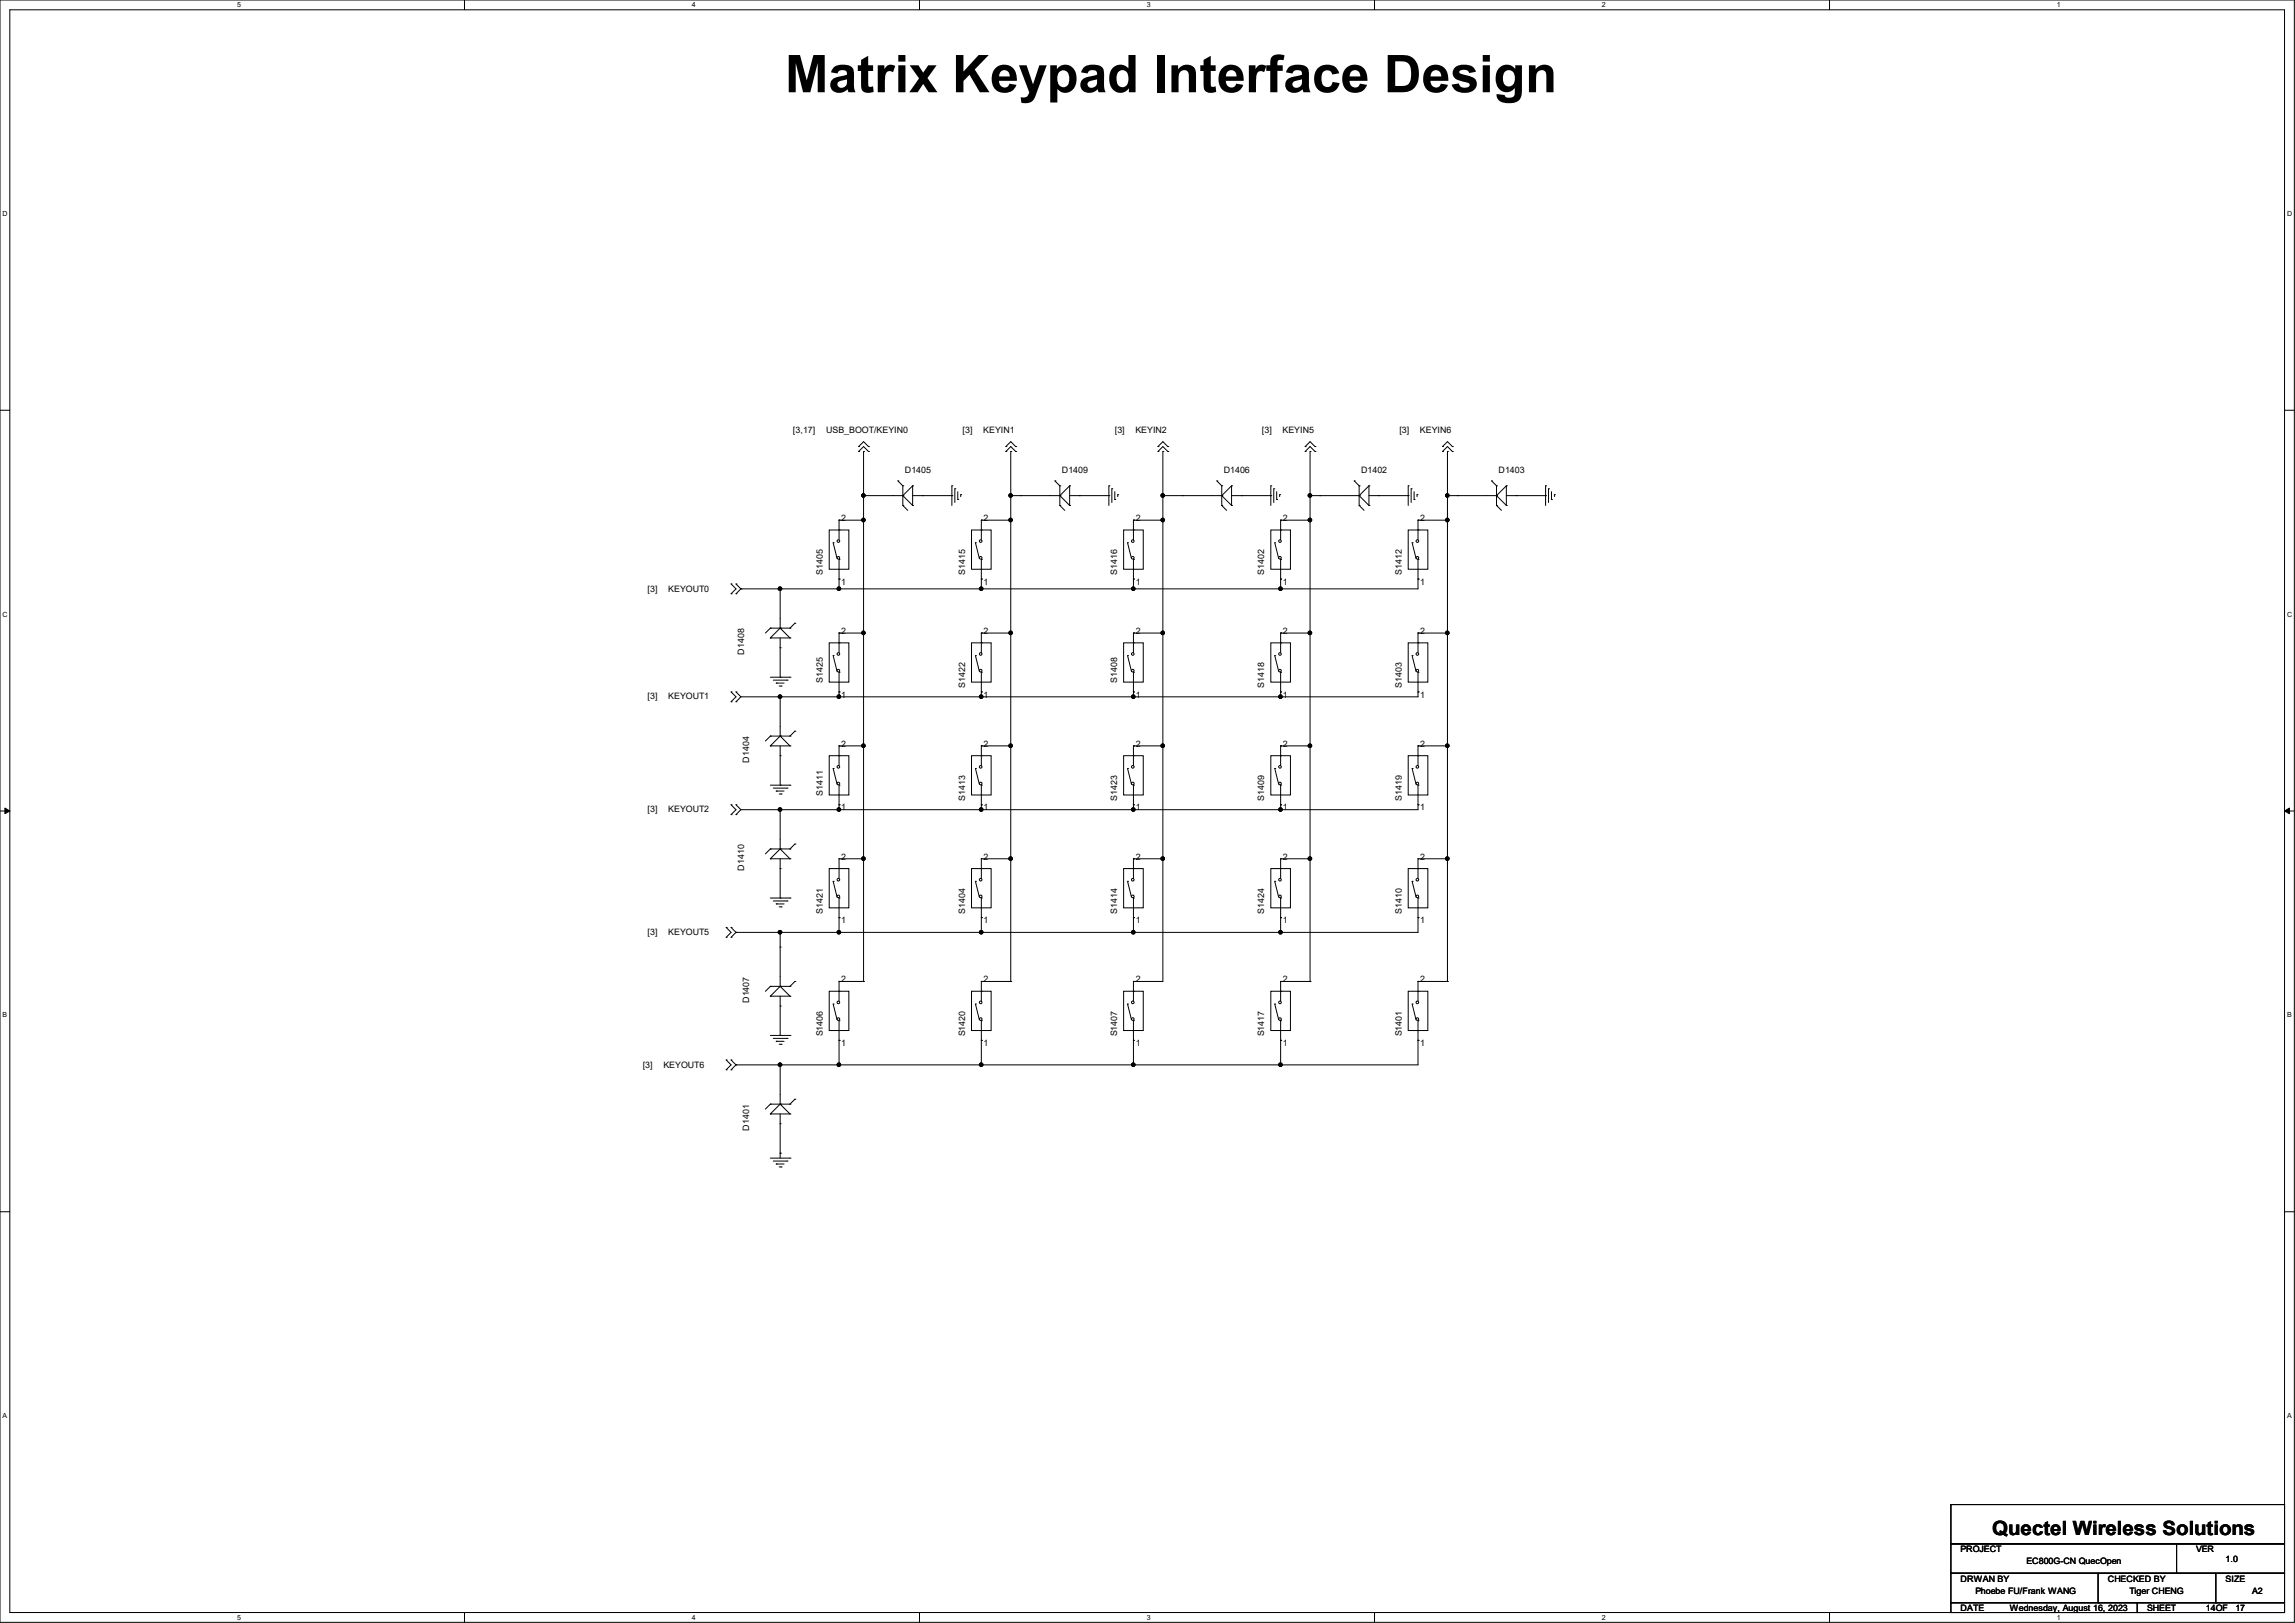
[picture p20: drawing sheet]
<svg xmlns="http://www.w3.org/2000/svg" width="297mm" height="210mm" viewBox="0 0 297 210" stroke-linecap="round" stroke-linejoin="round" font-family="sans-serif">
<defs><g id="words">
<text font-size="6.7" x="101.6" y="11.9">Matrix Keypad Interface Design</text>
<text font-size="2.5" x="257.8" y="198.6">Quectel Wireless Solutions</text>
<g font-size="1.1">
<text x="102.6" y="56.1">[3,17]</text>
<text x="106.9" y="56.1">USB_BOOT/KEYIN0</text>
<text x="124.6" y="56.1">[3]</text>
<text x="127.3" y="56.1">KEYIN1</text>
<text x="144.3" y="56.1">[3]</text>
<text x="146.9" y="56.1">KEYIN2</text>
<text x="163.3" y="56.1">[3]</text>
<text x="166" y="56.1">KEYIN5</text>
<text x="181.1" y="56.1">[3]</text>
<text x="183.8" y="56.1">KEYIN6</text>
<text x="117.1" y="61.2">D1405</text>
<text x="137.4" y="61.2">D1409</text>
<text x="158.4" y="61.2">D1406</text>
<text x="176.1" y="61.2">D1402</text>
<text x="193.9" y="61.2">D1403</text>
<text x="108.9" y="67.4">2</text>
<text x="127.3" y="67.4">2</text>
<text x="147" y="67.4">2</text>
<text x="166" y="67.4">2</text>
<text x="183.8" y="67.4">2</text>
<text x="83.8" y="76.5">[3]</text>
<text x="86.5" y="76.5">KEYOUT0</text>
<text x="106.5" y="74.4" transform="rotate(-90 106.5 74.4)">S1405</text>
<text x="108.9" y="75.7">1</text>
<text x="124.9" y="74.4" transform="rotate(-90 124.9 74.4)">S1415</text>
<text x="127.3" y="75.7">1</text>
<text x="144.6" y="74.4" transform="rotate(-90 144.6 74.4)">S1416</text>
<text x="147" y="75.7">1</text>
<text x="163.6" y="74.4" transform="rotate(-90 163.6 74.4)">S1402</text>
<text x="166" y="75.7">1</text>
<text x="181.4" y="74.4" transform="rotate(-90 181.4 74.4)">S1412</text>
<text x="183.8" y="75.7">1</text>
<text x="108.9" y="82">2</text>
<text x="127.3" y="82">2</text>
<text x="147" y="82">2</text>
<text x="166" y="82">2</text>
<text x="183.8" y="82">2</text>
<text x="96.3" y="84.7" transform="rotate(-90 96.3 84.7)">D1408</text>
<text x="106.5" y="88.4" transform="rotate(-90 106.5 88.4)">S1425</text>
<text x="124.9" y="89" transform="rotate(-90 124.9 89)">S1422</text>
<text x="144.6" y="88.4" transform="rotate(-90 144.6 88.4)">S1408</text>
<text x="163.6" y="89" transform="rotate(-90 163.6 89)">S1418</text>
<text x="181.4" y="89" transform="rotate(-90 181.4 89)">S1403</text>
<text x="83.8" y="90.5">[3]</text>
<text x="86.5" y="90.5">KEYOUT1</text>
<text x="108.9" y="90.3">1</text>
<text x="127.3" y="90.3">1</text>
<text x="147" y="90.3">1</text>
<text x="166" y="90.3">1</text>
<text x="183.8" y="90.3">1</text>
<text x="96.9" y="98.7" transform="rotate(-90 96.9 98.7)">D1404</text>
<text x="108.9" y="96.7">2</text>
<text x="127.3" y="96.7">2</text>
<text x="147" y="96.7">2</text>
<text x="166" y="96.7">2</text>
<text x="183.8" y="96.7">2</text>
<text x="83.8" y="105.1">[3]</text>
<text x="86.5" y="105.1">KEYOUT2</text>
<text x="106.5" y="103" transform="rotate(-90 106.5 103)">S1411</text>
<text x="108.9" y="104.9">1</text>
<text x="124.9" y="103.6" transform="rotate(-90 124.9 103.6)">S1413</text>
<text x="127.3" y="104.9">1</text>
<text x="144.6" y="103.6" transform="rotate(-90 144.6 103.6)">S1423</text>
<text x="147" y="104.9">1</text>
<text x="163.6" y="103.6" transform="rotate(-90 163.6 103.6)">S1409</text>
<text x="166" y="104.9">1</text>
<text x="181.4" y="103.6" transform="rotate(-90 181.4 103.6)">S1419</text>
<text x="183.8" y="104.9">1</text>
<text x="96.3" y="112.6" transform="rotate(-90 96.3 112.6)">D1410</text>
<text x="108.9" y="111.3">2</text>
<text x="127.3" y="111.3">2</text>
<text x="147" y="111.3">2</text>
<text x="166" y="111.3">2</text>
<text x="183.8" y="111.3">2</text>
<text x="106.5" y="118.2" transform="rotate(-90 106.5 118.2)">S1421</text>
<text x="108.9" y="119.5">1</text>
<text x="124.9" y="118.2" transform="rotate(-90 124.9 118.2)">S1404</text>
<text x="127.3" y="119.5">1</text>
<text x="144.6" y="118.2" transform="rotate(-90 144.6 118.2)">S1414</text>
<text x="147" y="119.5">1</text>
<text x="163.6" y="118.2" transform="rotate(-90 163.6 118.2)">S1424</text>
<text x="166" y="119.5">1</text>
<text x="181.4" y="118.2" transform="rotate(-90 181.4 118.2)">S1410</text>
<text x="183.8" y="119.5">1</text>
<text x="83.8" y="121">[3]</text>
<text x="86.5" y="121">KEYOUT5</text>
<text x="96.9" y="129.8" transform="rotate(-90 96.9 129.8)">D1407</text>
<text x="108.9" y="127.1">2</text>
<text x="127.3" y="127.1">2</text>
<text x="147" y="127.1">2</text>
<text x="166" y="127.1">2</text>
<text x="183.8" y="127.1">2</text>
<text x="106.5" y="134.1" transform="rotate(-90 106.5 134.1)">S1406</text>
<text x="108.9" y="135.3">1</text>
<text x="124.9" y="134.1" transform="rotate(-90 124.9 134.1)">S1420</text>
<text x="127.3" y="135.3">1</text>
<text x="144.6" y="134.1" transform="rotate(-90 144.6 134.1)">S1407</text>
<text x="147" y="135.3">1</text>
<text x="163.6" y="134.1" transform="rotate(-90 163.6 134.1)">S1417</text>
<text x="166" y="135.3">1</text>
<text x="181.4" y="134.1" transform="rotate(-90 181.4 134.1)">S1401</text>
<text x="183.8" y="135.3">1</text>
<text x="83.2" y="138.1">[3]</text>
<text x="85.8" y="138.1">KEYOUT6</text>
<text x="96.9" y="146.3" transform="rotate(-90 96.9 146.3)">D1401</text>
<text x="253.7" y="200.9">PROJECT</text>
<text x="262.2" y="202.4">EC800G-CN QuecOpen</text>
<text x="284.2" y="200.9">VER</text>
<text x="288" y="202.1">1.0</text>
<text x="253.7" y="208.5">DATE</text>
<text x="253.7" y="204.7">DRWAN BY</text>
<text x="255.6" y="206.2">Phoebe FU/Frank WANG</text>
<text x="260.1" y="208.5">Wednesday, August 16, 2023</text>
<text x="272.8" y="204.7">CHECKED BY</text>
<text x="275.6" y="206.2">Tiger CHENG</text>
<text x="277.9" y="208.5">SHEET</text>
<text x="285.5" y="208.5">14OF</text>
<text x="288" y="204.7">SIZE</text>
<text x="289.3" y="208.5">17</text>
<text x="291.5" y="206.2">A2</text>
</g>
<g font-size=".9">
<text x="30.7" y=".9">5</text>
<text x="89.5" y=".9">4</text>
<text x="148.4" y=".9">3</text>
<text x="207.3" y=".9">2</text>
<text x="266.2" y=".9">1</text>
<text x=".3" y="28">D</text>
<text x="296" y="28">D</text>
<text x=".3" y="79.8">C</text>
<text x="296" y="79.8">C</text>
<text x=".3" y="131.7">B</text>
<text x="296" y="131.7">B</text>
<text x=".3" y="183.5">A</text>
<text x="296" y="183.5">A</text>
<text x="30.7" y="209.6">5</text>
<text x="89.5" y="209.6">4</text>
<text x="148.4" y="209.6">3</text>
<text x="207.3" y="209.6">2</text>
<text x="266.2" y="209.6">1</text>
</g>
</g></defs>
<path d="M0 0h296.9v209.9h-296.9zM1.3 1.3h294.4v207.4h-294.4z" fill="none" stroke="#000" stroke-width=".13"/>
<g fill="#fff">
<path d="M30.7 .1h.5v1h-.5z"/>
<path d="M30.7 208.8h.5v1h-.5z"/>
</g>
<path d="M60.1 0v1.3M60.1 208.7v1.2" fill="none" stroke="#000" stroke-width=".13"/>
<g fill="#fff">
<path d="M89.5 .1h.5v1h-.5z"/>
<path d="M89.5 208.8h.5v1h-.5z"/>
</g>
<path d="M119 0v1.3M119 208.7v1.2" fill="none" stroke="#000" stroke-width=".13"/>
<g fill="#fff">
<path d="M148.4 .1h.5v1h-.5z"/>
<path d="M148.4 208.8h.5v1h-.5z"/>
</g>
<path d="M177.9 0v1.3M177.9 208.7v1.2" fill="none" stroke="#000" stroke-width=".13"/>
<g fill="#fff">
<path d="M207.3 .1h.5v1h-.5z"/>
<path d="M207.3 208.8h.5v1h-.5z"/>
</g>
<path d="M236.8 0v1.3M236.8 208.7v1.2" fill="none" stroke="#000" stroke-width=".13"/>
<g fill="#fff">
<path d="M266.2 .1h.5v1h-.5z"/>
<path d="M266.2 208.8h.5v1h-.5z"/>
<path d="M.3 27.2h.7v1h-.7z"/>
<path d="M296 27.2h.6v1h-.6z"/>
<path d="M.3 79h.7v1h-.7z"/>
<path d="M296 79h.6v1h-.6z"/>
</g>
<path d="M0 53.1h1.3M295.7 53.1h1.2" fill="none" stroke="#000" stroke-width=".13"/>
<g fill="#fff">
<path d="M.3 130.9h.6v1h-.6z"/>
<path d="M296 130.9h.6v1h-.6z"/>
</g>
<path d="M0 104.9h1.3M295.7 104.9h1.2" fill="none" stroke="#000" stroke-width=".13"/>
<path d="M.6 104.6l.7 .3-.7 .4zM295.7 104.9l.6-.3v.7z" fill="#000" stroke="#000" stroke-width=".13"/>
<g fill="#fff">
<path d="M.3 182.7h.6v1h-.6z"/>
<path d="M296 182.7h.5v1h-.5z"/>
</g>
<g fill="none" stroke="#000" stroke-width=".13">
<path d="M111.1 57.8h.1M111.1 58.4h.1M111.1 57.8l.7-.7 .6 .7M111.1 58.4l.7-.6 .6 .6M111.8 58.4h.1M111.8 58.4v68.6M112.4 57.8h.1M112.4 58.4h.1M130.2 57.8h.1M130.2 58.4h.1M130.2 57.8l.6-.7 .6 .7M130.2 58.4l.6-.6 .6 .6"/>
<path d="M130.8 58.4h.1M130.8 58.4v68.6M131.4 57.8h.1M131.4 58.4h.1M149.9 57.8h.1M149.9 58.4h.1M149.9 57.8l.6-.7 .6 .7M149.9 58.4l.6-.6 .6 .6M150.5 58.4h.1M150.5 58.4v68.6h-3.8M151.1 57.8h.1M151.1 58.4h.1"/>
<path d="M168.9 57.8h.1M168.9 58.4h.1M168.9 57.8l.6-.7 .7 .7M168.9 58.4l.6-.6 .7 .6M169.5 58.4h.1M169.5 58.4v68.6M170.2 57.8h.1M170.2 58.4h.1M186.7 57.8h.1M186.7 58.4h.1M186.7 57.8l.6-.7 .7 .7M186.7 58.4l.6-.6 .7 .6"/>
<path d="M187.3 58.4h.1M187.3 58.4v68.6M188 57.8h.1M188 58.4h.1M94.6 75.6h.1M94.6 76.8h.1M94.6 75.6l.6 .6-.6 .6M95.2 76.8h.1M95.2 75.6h.1M95.2 75.6l.7 .6M95.9 76.2h.1M95.9 76.2l-.7 .6"/>
<path d="M101 76.2h.1M101 76.2v5.1M107.3 68.6h2.6v5.1h-2.6zM107.8 70.2h.1M107.8 70.2l.5 2.1M108.6 68.6h.1M108.6 72.4h.1M108.6 74.9h.1M108.6 67.3h.1M108.6 76.2h.1M108.6 67.3v2.5M108.6 72.4v3.8"/>
<path d="M108.6 67.3h3.2M111.8 64.1h.1M111.8 67.3h.1M111.8 64.1h5M116.2 62.2h.1M116.2 62.2l.6 .7M116.8 64.1h.1M116.8 65.4h.1M116.8 62.9h.1M116.8 64.1l1.3 1.3M116.8 65.4l.7 .6M116.8 62.9v2.5"/>
<path d="M118.1 65.4h.1M118.1 62.9h.1M118.1 64.1h5.1M118.1 62.9l-1.3 1.2M118.1 62.9v2.5M119.4 64.1h.1M123.2 62.9h.1M123.2 64.1h.1M123.2 62.9v2.5M123.6 63.2h.1M123.6 63.2v1.8M124 64.6h.1"/>
<path d="M124 63.6v1M124.3 64h.1M124.3 64v.3M125.7 68.6h2.6v5.1h-2.6zM126.2 70.2h.1M126.2 70.2l.5 2.1M127 68.6h.1M127 72.4h.1M127 74.9h.1M127 67.3h.1M127 76.2h.1M127 67.3v2.5"/>
<path d="M127 72.4v3.8M127 67.3h3.8M130.8 64.1h.1M130.8 67.3h.1M130.8 64.1h6.4M132.1 64.1h.1M136.5 62.2h.1M136.5 62.2l.7 .7M137.2 64.1h.1M137.2 65.4h.1M137.2 62.9h.1M137.2 64.1l1.2 1.3"/>
<path d="M137.2 65.4l.6 .6M137.2 62.9v2.5M138.4 65.4h.1M138.4 62.9h.1M138.4 62.9v2.5M138.4 62.9l-1.2 1.2M138.4 64.1h5.1M139.7 64.1h.1M143.5 62.9h.1M143.5 64.1h.1M143.5 62.9v2.5M143.9 63.2h.1"/>
<path d="M143.9 63.2v1.8M144.3 64.6h.1M144.3 63.6v1M144.7 64h.1M144.7 64v.3M145.4 68.6h2.6v5.1h-2.6zM145.9 70.2h.1M145.9 70.2l.5 2.1M146.7 68.6h.1M146.7 72.4h.1M146.7 74.9h.1M146.7 67.3h.1"/>
<path d="M146.7 76.2h.1M146.7 67.3v2.5M146.7 72.4v3.8M146.7 67.3h3.8M150.5 64.1h.1M150.5 67.3h.1M150.5 64.1h7.6M153 64.1h.1M157.5 62.2h.1M157.5 62.2l.6 .7M158.1 64.1h.1M158.1 65.4h.1"/>
<path d="M158.1 62.9h.1M158.1 64.1l1.3 1.3M158.1 65.4l.6 .6M158.1 62.9v2.5M159.4 65.4h.1M159.4 62.9h.1M159.4 64.1h5.1M159.4 62.9v2.5M159.4 62.9l-1.3 1.2M160.7 64.1h.1M164.5 68.6h2.5v5.1h-2.5zM164.5 62.9h.1"/>
<path d="M164.5 64.1h.1M164.5 62.9v2.5M164.8 63.2h.1M164.8 63.2v1.8M165 70.2h.1M165 70.2l.5 2.1M165.2 64.6h.1M165.2 63.6v1M165.6 64h.1M165.6 64v.3M165.7 68.6h.1M165.7 72.4h.1"/>
<path d="M165.7 74.9h.1M165.7 67.3h.1M165.7 76.2h.1M165.7 67.3v2.5M165.7 72.4v3.8M165.7 67.3h3.8M169.5 64.1h.1M169.5 67.3h.1M169.5 64.1h6.4M170.8 64.1h.1M175.3 62.2h.1M175.3 62.2l.6 .7"/>
<path d="M175.9 64.1h.1M175.9 65.4h.1M175.9 62.9h.1M175.9 64.1l1.3 1.3M175.9 65.4l.6 .6M175.9 62.9v2.5M177.2 65.4h.1M177.2 62.9h.1M177.2 64.1h5M177.2 62.9v2.5M177.2 62.9l-1.3 1.2M178.4 64.1h.1"/>
<path d="M182.2 68.6h2.6v5.1h-2.6zM182.2 62.9h.1M182.2 64.1h.1M182.2 62.9v2.5M182.6 63.2h.1M182.6 63.2v1.8M182.8 70.2h.1M182.8 70.2l.5 2.1M183 64.6h.1M183 63.6v1M183.4 64h.1M183.4 64v.3"/>
<path d="M183.5 68.6h.1M183.5 72.4h.1M183.5 74.9h.1M183.5 67.3h.1M183.5 67.3v2.5M183.5 72.4v3.8h-87.6M183.5 67.3h3.8M187.3 64.1h.1M187.3 67.3h.1M187.3 64.1h6.4M188.6 64.1h.1M193 62.2h.1"/>
<path d="M193 62.2l.7 .7M193.7 64.1h.1M193.7 65.4h.1M193.7 62.9h.1M193.7 64.1l1.2 1.3M193.7 65.4l.6 .6M193.7 62.9v2.5M194.9 65.4h.1M194.9 62.9h.1M194.9 64.1h5.1M194.9 62.9v2.5M194.9 62.9l-1.2 1.2"/>
<path d="M196.2 64.1h.1M200 62.9h.1M200 64.1h.1M200 62.9v2.5M200.4 63.2h.1M200.4 63.2v1.8M200.8 64.6h.1M200.8 63.6v1M201.2 64h.1M201.2 64v.3M94.6 89.5h.1M94.6 90.8h.1"/>
<path d="M94.6 89.5l.6 .7-.6 .6M95.2 90.8h.1M95.2 89.5h.1M95.2 89.5l.7 .7M95.9 90.2l-.7 .6M99.7 82.5h.1M99.7 81.3h.1M99.7 96.5h.1M99.7 95.2h.1M99.7 87.6h2.5M99.7 82.5h2.5M99.7 81.3l-.6 .6"/>
<path d="M99.7 81.3h2.5M99.7 96.5h2.5M99.7 95.2l-.6 .7M99.7 95.2h2.5M100.1 88h1.8M100.5 88.4h.1M100.5 88.4h1M100.8 88.8h.3M101 81.3h.1M101 83.8h.1M101 87.6h.1M101 95.2h.1"/>
<path d="M101 97.8h.1M101 90.2h.1M101 81.3l1.2 1.2M101 95.2l1.2 1.3M101 81.3l-1.3 1.2M101 82.5v5.1M101 90.2v5M101 96.5v5.1M101 95.2l-1.3 1.3M101.1 88.8h.1M101.9 88h.1M102.2 87.6h.1"/>
<path d="M102.2 82.5h.1M102.2 81.3h.1M102.2 96.5h.1M102.2 95.2h.1M102.9 80.6h.1M102.9 94.6h.1M102.9 80.6l-.7 .7M102.9 94.6l-.7 .6M107.3 83.2h2.6v5.1h-2.6zM107.3 97.8h2.6v5.1h-2.6zM107.8 84.8h.1M107.8 99.4h.1"/>
<path d="M107.8 84.8l.5 2.1M107.8 99.4l.5 2.1M108.6 83.2h.1M108.6 87h.1M108.6 89.5h.1M108.6 81.9h.1M108.6 97.8h.1M108.6 96.5h.1M108.6 90.2h.1M108.6 96.5h3.2M108.6 81.9v2.6M108.6 87v3.2"/>
<path d="M108.6 96.5v2.6M108.6 81.9h3.2M111.8 81.9h.1M125.7 83.2h2.6v5.1h-2.6zM125.7 97.8h2.6v5.1h-2.6zM126.2 84.8h.1M126.2 99.4h.1M126.2 84.8l.5 2.1M126.2 99.4l.5 2.1M127 83.2h.1M127 87h.1M127 89.5h.1"/>
<path d="M127 81.9h.1M127 97.8h.1M127 96.5h.1M127 90.2h.1M127 81.9v2.6M127 87v3.2M127 96.5v2.6M127 96.5h3.8M127 81.9h3.8M130.8 81.9h.1M145.4 83.2h2.6v5.1h-2.6zM145.4 97.8h2.6v5.1h-2.6z"/>
<path d="M145.9 84.8h.1M145.9 99.4h.1M145.9 84.8l.5 2.1M145.9 99.4l.5 2.1M146.7 83.2h.1M146.7 87h.1M146.7 89.5h.1M146.7 81.9h.1M146.7 97.8h.1M146.7 96.5h.1M146.7 90.2h.1M146.7 81.9v2.6"/>
<path d="M146.7 87v3.2M146.7 96.5v2.6M146.7 96.5h3.8M146.7 81.9h3.8M150.5 81.9h.1M150.5 96.5h.1M164.5 83.2h2.5v5.1h-2.5zM164.5 97.8h2.5v5.1h-2.5zM165 84.8h.1M165 99.4h.1M165 84.8l.5 2.1M165 99.4l.5 2.1"/>
<path d="M165.7 83.2h.1M165.7 87h.1M165.7 89.5h.1M165.7 81.9h.1M165.7 97.8h.1M165.7 96.5h.1M165.7 90.2h.1M165.7 81.9v2.6M165.7 87v3.2M165.7 96.5v2.6M165.7 96.5h3.8M165.7 81.9h3.8"/>
<path d="M169.5 81.9h.1M182.2 83.2h2.6v5.1h-2.6zM182.2 97.8h2.6v5.1h-2.6zM182.8 84.8h.1M182.8 99.4h.1M182.8 84.8l.5 2.1M182.8 99.4l.5 2.1M183.5 83.2h.1M183.5 87h.1M183.5 89.5h.1M183.5 81.9h.1M183.5 97.8h.1"/>
<path d="M183.5 96.5h.1M183.5 81.9v2.6M183.5 87v3.2h-87.6M183.5 96.5v2.6M183.5 96.5h3.8M183.5 81.9h3.8M187.3 81.9h.1M94.6 104.1h.1M94.6 105.4h.1M94.6 104.1l.6 .7-.6 .6M95.2 105.4h.1M95.2 104.1h.1"/>
<path d="M95.2 104.1l.7 .7M95.9 104.8l-.7 .6M99.7 111.1h.1M99.7 109.9h.1M99.7 101.6h2.5M99.7 116.2h2.5M99.7 111.1h2.5M99.7 109.9l-.6 .6M99.7 109.9h2.5M100.1 102h1.8M100.1 116.6h1.8M100.5 102.4h.1"/>
<path d="M100.5 117h.1M100.5 102.4h1M100.5 117h1M100.8 102.7h.3M100.8 117.3h.3M101 101.6h.1M101 109.9h.1M101 112.4h.1M101 116.2h.1M101 104.8h.1M101 104.8v5.1M101 111.1v5.1"/>
<path d="M101 109.9l-1.3 1.2M101 109.9l1.2 1.2M101.1 102.7h.1M101.1 117.3h.1M101.9 102h.1M101.9 116.6h.1M102.2 101.6h.1M102.2 116.2h.1M102.2 111.1h.1M102.2 109.9h.1M102.9 109.2h.1M102.9 109.2l-.7 .7"/>
<path d="M107.3 112.4h2.6v5.1h-2.6zM107.8 114h.1M107.8 114l.5 2.1M108.6 101.6h.1M108.6 104.1h.1M108.6 112.4h.1M108.6 116.2h.1M108.6 118.7h.1M108.6 111.1h.1M108.6 104.8h.1M108.6 101.6v3.2M108.6 111.1v2.6"/>
<path d="M108.6 116.2v4.4M108.6 111.1h3.2M111.8 111.1h.1M125.7 112.4h2.6v5.1h-2.6zM126.2 114h.1M126.2 114l.5 2.1M127 101.6h.1M127 104.1h.1M127 112.4h.1M127 116.2h.1M127 118.7h.1M127 111.1h.1"/>
<path d="M127 104.8h.1M127 101.6v3.2M127 111.1v2.6M127 116.2v4.4M127 111.1h3.8M130.8 111.1h.1M145.4 112.4h2.6v5.1h-2.6zM145.9 114h.1M145.9 114l.5 2.1M146.7 101.6h.1M146.7 104.1h.1M146.7 112.4h.1"/>
<path d="M146.7 116.2h.1M146.7 118.7h.1M146.7 111.1h.1M146.7 104.8h.1M146.7 101.6v3.2M146.7 111.1v2.6M146.7 116.2v4.4M146.7 111.1h3.8M150.5 111.1h.1M164.5 112.4h2.5v5.1h-2.5zM165 114h.1M165 114l.5 2.1"/>
<path d="M165.7 101.6h.1M165.7 104.1h.1M165.7 112.4h.1M165.7 116.2h.1M165.7 118.7h.1M165.7 111.1h.1M165.7 104.8h.1M165.7 101.6v3.2M165.7 111.1v2.6M165.7 116.2v4.4M165.7 111.1h3.8M169.5 111.1h.1"/>
<path d="M182.2 112.4h2.6v5.1h-2.6zM182.8 114h.1M182.8 114l.5 2.1M183.5 101.6h.1M183.5 104.1h.1M183.5 112.4h.1M183.5 116.2h.1M183.5 118.7h.1M183.5 111.1h.1M183.5 101.6v3.2h-87.6M183.5 111.1v2.6M183.5 116.2v4.4h-88.3"/>
<path d="M183.5 111.1h3.8M187.3 111.1h.1M94 120h.1M94 121.3h.1M94 137.2h.1M94 138.4h.1M94 120l.6 .6-.6 .7M94 137.2l.6 .6-.6 .6M94.6 121.3h.1M94.6 120h.1M94.6 138.4h.1M94.6 137.2h.1"/>
<path d="M94.6 120l.6 .6M94.6 137.2l.6 .6M95.2 120.6h.1M95.2 137.8h.1M95.2 120.6l-.6 .7M95.2 137.8l-.6 .6M99.7 128.9h.1M99.7 127.6h.1M99.7 134h2.5M99.7 128.9h2.5M99.7 127.6l-.6 .7M99.7 127.6h2.5"/>
<path d="M100.1 134.4h1.8M100.5 134.7h.1M100.5 134.7h1M100.8 135.1h.3M101 127.6h.1M101 130.2h.1M101 134h.1M101 122.6h.1M101 137.8h.1M101 120.6h.1M101 120.6v7M101 128.9v5.1"/>
<path d="M101 137.8v5.1M101 127.6l-1.3 1.3M101 127.6l1.2 1.3M101.1 135.1h.1M101.9 134.4h.1M102.2 134h.1M102.2 128.9h.1M102.2 127.6h.1M102.9 127h.1M102.9 127l-.7 .6M107.3 128.3h2.6v5h-2.6zM107.8 129.9h.1"/>
<path d="M107.8 129.9l.5 2.1M108.6 128.3h.1M108.6 132.1h.1M108.6 134.6h.1M108.6 127h.1M108.6 120.6h.1M108.6 137.8h.1M108.6 127v2.5M108.6 132.1v5.7M108.6 127h3.2M111.8 127h.1M125.7 128.3h2.6v5h-2.6z"/>
<path d="M126.2 129.9h.1M126.2 129.9l.5 2.1M127 128.3h.1M127 132.1h.1M127 134.6h.1M127 127h.1M127 120.6h.1M127 137.8h.1M127 127v2.5M127 132.1v5.7M127 127h3.8M130.8 127h.1"/>
<path d="M145.4 128.3h2.6v5h-2.6zM145.9 129.9h.1M145.9 129.9l.5 2.1M146.7 128.3h.1M146.7 132.1h.1M146.7 134.6h.1M146.7 127h.1M146.7 120.6h.1M146.7 137.8h.1M146.7 127v2.5M146.7 132.1v5.7M164.5 128.3h2.5v5h-2.5z"/>
<path d="M165 129.9h.1M165 129.9l.5 2.1M165.7 128.3h.1M165.7 132.1h.1M165.7 134.6h.1M165.7 127h.1M165.7 120.6h.1M165.7 137.8h.1M165.7 127v2.5M165.7 132.1v5.7M165.7 127h3.8M169.5 127h.1"/>
<path d="M182.2 128.3h2.6v5h-2.6zM182.8 129.9h.1M182.8 129.9l.5 2.1M183.5 128.3h.1M183.5 132.1h.1M183.5 134.6h.1M183.5 127h.1M183.5 127v2.5M183.5 132.1v5.7h-88.3M183.5 127h3.8M187.3 127h.1M0 156.8h1.3"/>
<path d="M99.7 144.1h.1M99.7 142.9h.1M99.7 149.9h2.5M99.7 144.1h2.5M99.7 142.9l-.6 .6M99.7 142.9h2.5M100.1 150.2h1.8M100.5 150.6h.1M100.5 150.6h1M100.8 151h.3M101 142.9h.1M101 145.4h.1"/>
<path d="M101 149.2h.1M101 144.1v5.8M101 142.9l-1.3 1.2M101 142.9l1.2 1.2M101.1 151h.1M101.9 150.2h.1M102.2 149.9h.1M102.2 144.1h.1M102.2 142.9h.1M102.9 142.2h.1M102.9 142.2l-.7 .7M295.7 156.8h1.2"/>
<path d="M252.5 194.7h43.2v5.1h-43.2zM252.5 199.8h43.2v3.8h-43.2zM281.7 199.8v3.8M252.5 203.6h43.2v3.8h-43.2zM252.5 207.4h24.1v1.3h-24.1zM271.5 207.4h.1M271.5 203.6v3.8M276.6 207.4h19.1v1.3h-19.1zM281.7 203.6h.1M286.8 207.4h.1M286.8 203.6v3.8"/>
<circle cx="108.5" cy="72.2" r=".17"/>
<circle cx="108.5" cy="70" r=".17"/>
<circle cx="126.9" cy="72.2" r=".17"/>
<circle cx="126.9" cy="70" r=".17"/>
<circle cx="146.6" cy="72.2" r=".17"/>
<circle cx="146.6" cy="70" r=".17"/>
<circle cx="165.7" cy="72.2" r=".17"/>
<circle cx="165.7" cy="70" r=".17"/>
<circle cx="183.4" cy="72.2" r=".17"/>
<circle cx="183.4" cy="70" r=".17"/>
<circle cx="108.5" cy="84.6" r=".17"/>
<circle cx="108.5" cy="99.2" r=".17"/>
<circle cx="108.5" cy="86.8" r=".17"/>
<circle cx="126.9" cy="84.6" r=".17"/>
<circle cx="126.9" cy="86.8" r=".17"/>
<circle cx="126.9" cy="99.2" r=".17"/>
<circle cx="146.6" cy="84.6" r=".17"/>
<circle cx="146.6" cy="99.2" r=".17"/>
<circle cx="146.6" cy="86.8" r=".17"/>
<circle cx="165.7" cy="84.6" r=".17"/>
<circle cx="165.7" cy="86.8" r=".17"/>
<circle cx="165.7" cy="99.2" r=".17"/>
<circle cx="183.4" cy="84.6" r=".17"/>
<circle cx="183.4" cy="99.2" r=".17"/>
<circle cx="183.4" cy="86.8" r=".17"/>
<circle cx="108.5" cy="101.4" r=".17"/>
<circle cx="108.5" cy="116" r=".17"/>
<circle cx="108.5" cy="113.8" r=".17"/>
<circle cx="126.9" cy="116" r=".17"/>
<circle cx="126.9" cy="101.4" r=".17"/>
<circle cx="126.9" cy="113.8" r=".17"/>
<circle cx="146.6" cy="101.4" r=".17"/>
<circle cx="146.6" cy="113.8" r=".17"/>
<circle cx="146.6" cy="116" r=".17"/>
<circle cx="165.7" cy="116" r=".17"/>
<circle cx="165.7" cy="101.4" r=".17"/>
<circle cx="165.7" cy="113.8" r=".17"/>
<circle cx="183.4" cy="116" r=".17"/>
<circle cx="183.4" cy="101.4" r=".17"/>
<circle cx="183.4" cy="113.8" r=".17"/>
<circle cx="108.5" cy="131.9" r=".17"/>
<circle cx="108.5" cy="129.7" r=".17"/>
<circle cx="126.9" cy="131.9" r=".17"/>
<circle cx="126.9" cy="129.7" r=".17"/>
<circle cx="146.6" cy="131.9" r=".17"/>
<circle cx="146.6" cy="129.7" r=".17"/>
<circle cx="165.7" cy="131.9" r=".17"/>
<circle cx="165.7" cy="129.7" r=".17"/>
<circle cx="183.4" cy="131.9" r=".17"/>
<circle cx="183.4" cy="129.7" r=".17"/>
</g>
<g fill="#000" stroke="#000" stroke-width=".13">
<circle cx="100.9" cy="76.2" r=".23"/>
<circle cx="108.6" cy="76.2" r=".23"/>
<circle cx="111.7" cy="64.1" r=".23"/>
<circle cx="111.7" cy="67.3" r=".23"/>
<circle cx="127" cy="76.2" r=".23"/>
<circle cx="130.8" cy="67.3" r=".23"/>
<circle cx="130.8" cy="64.1" r=".23"/>
<circle cx="146.7" cy="76.2" r=".23"/>
<circle cx="150.5" cy="64.1" r=".23"/>
<circle cx="150.5" cy="67.3" r=".23"/>
<circle cx="165.7" cy="76.2" r=".23"/>
<circle cx="169.5" cy="64.1" r=".23"/>
<circle cx="169.5" cy="67.3" r=".23"/>
<circle cx="187.3" cy="67.3" r=".23"/>
<circle cx="187.3" cy="64.1" r=".23"/>
<circle cx="100.9" cy="90.1" r=".23"/>
<circle cx="108.6" cy="90.1" r=".23"/>
<circle cx="111.7" cy="96.5" r=".23"/>
<circle cx="111.7" cy="81.9" r=".23"/>
<circle cx="127" cy="90.1" r=".23"/>
<circle cx="130.8" cy="96.5" r=".23"/>
<circle cx="130.8" cy="81.9" r=".23"/>
<circle cx="146.7" cy="90.1" r=".23"/>
<circle cx="150.5" cy="81.9" r=".23"/>
<circle cx="150.5" cy="96.5" r=".23"/>
<circle cx="165.7" cy="90.1" r=".23"/>
<circle cx="169.5" cy="81.9" r=".23"/>
<circle cx="169.5" cy="96.5" r=".23"/>
<circle cx="187.3" cy="81.9" r=".23"/>
<circle cx="187.3" cy="96.5" r=".23"/>
<circle cx="100.9" cy="104.8" r=".23"/>
<circle cx="108.6" cy="104.8" r=".23"/>
<circle cx="111.7" cy="111.1" r=".23"/>
<circle cx="127" cy="104.8" r=".23"/>
<circle cx="130.8" cy="111.1" r=".23"/>
<circle cx="146.7" cy="104.8" r=".23"/>
<circle cx="150.5" cy="111.1" r=".23"/>
<circle cx="165.7" cy="104.8" r=".23"/>
<circle cx="169.5" cy="111.1" r=".23"/>
<circle cx="187.3" cy="111.1" r=".23"/>
<circle cx="100.9" cy="137.8" r=".23"/>
<circle cx="100.9" cy="120.6" r=".23"/>
<circle cx="108.6" cy="137.8" r=".23"/>
<circle cx="108.6" cy="120.6" r=".23"/>
<circle cx="127" cy="137.8" r=".23"/>
<circle cx="127" cy="120.6" r=".23"/>
<circle cx="146.7" cy="137.8" r=".23"/>
<circle cx="146.7" cy="120.6" r=".23"/>
<circle cx="165.7" cy="137.8" r=".23"/>
<circle cx="165.7" cy="120.6" r=".23"/>
</g>
<use href="#words"/>
</svg>
